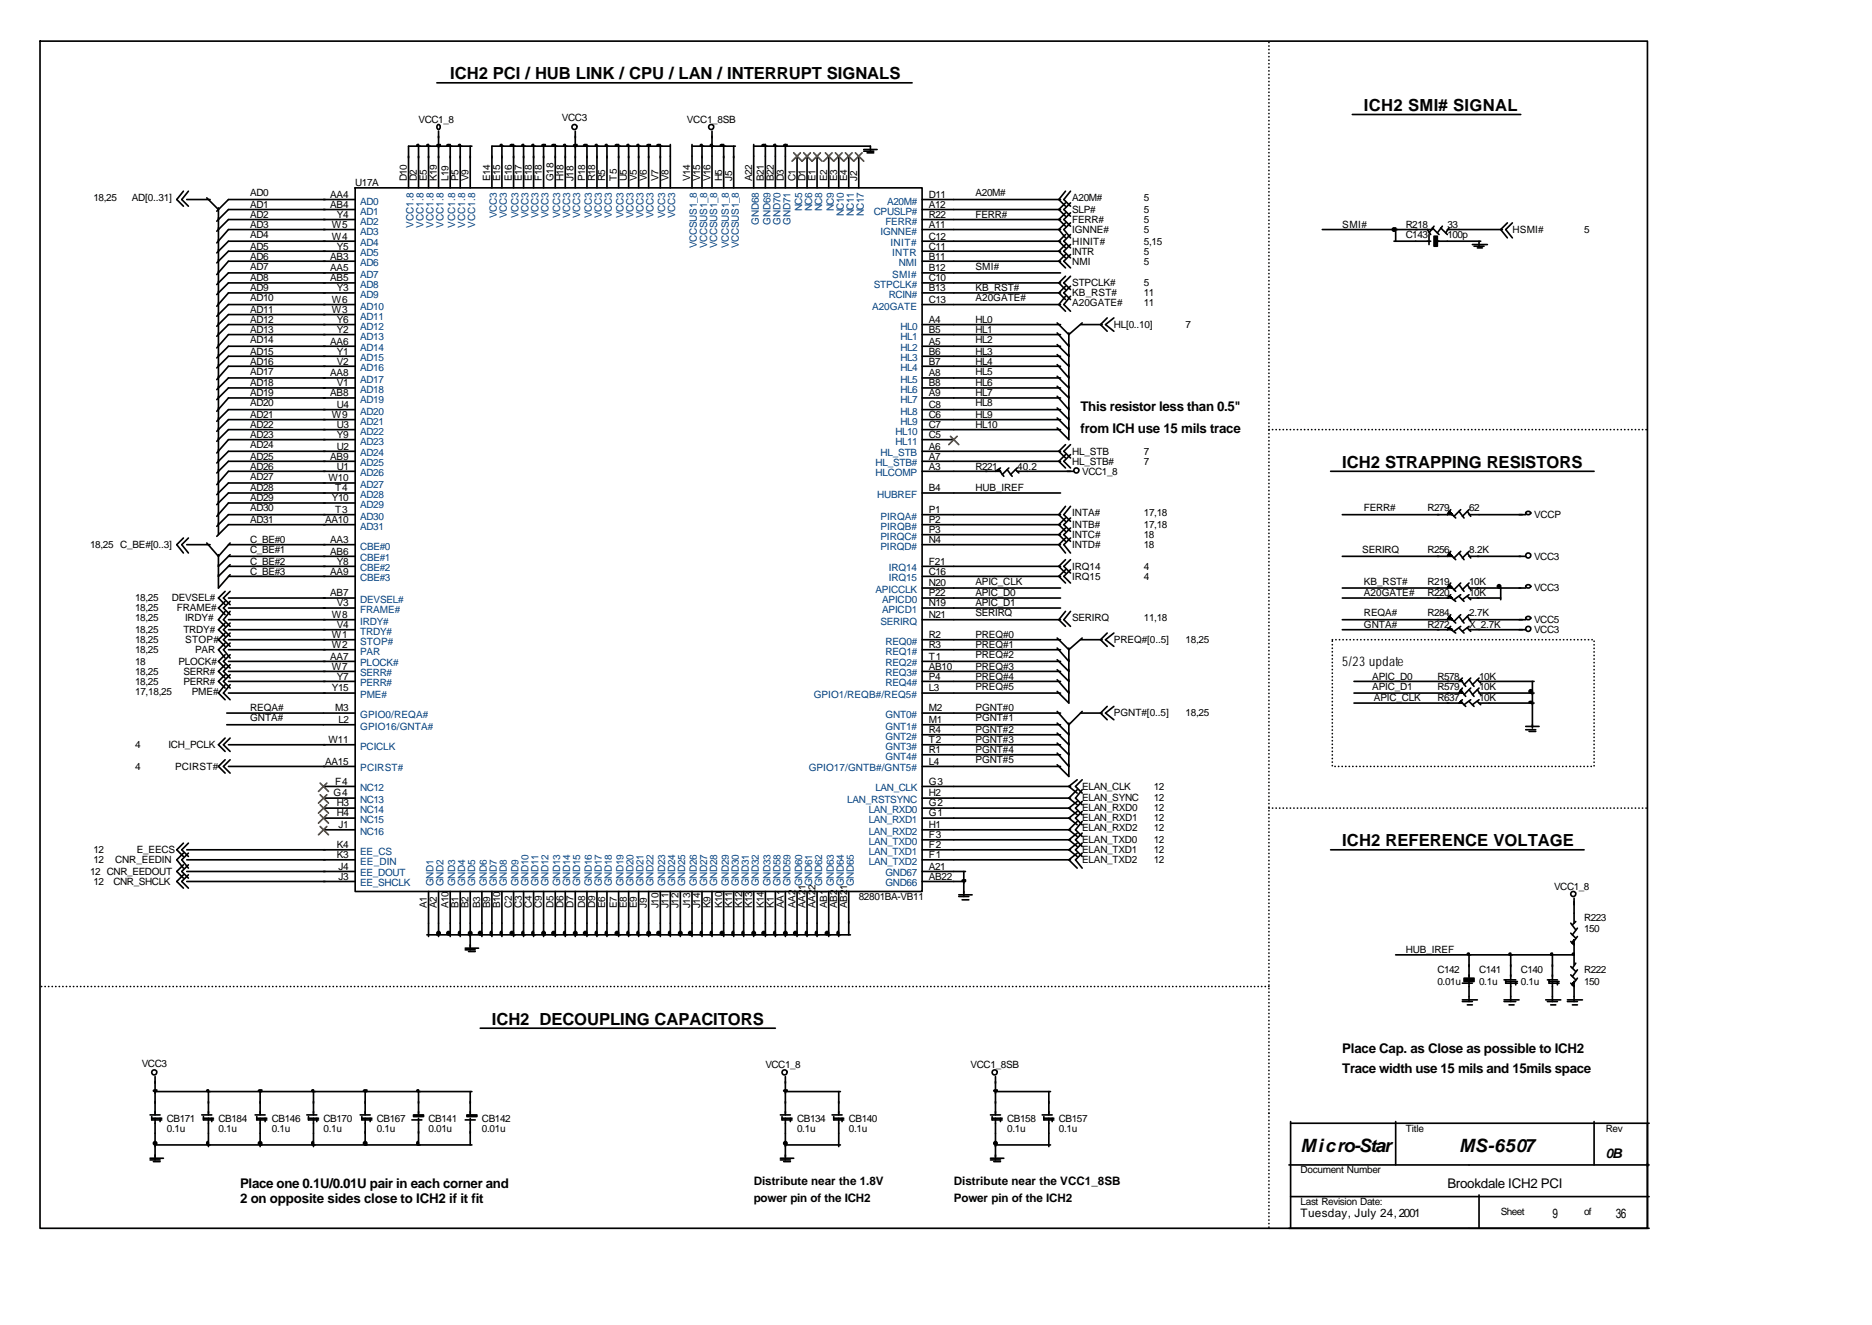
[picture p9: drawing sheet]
<svg xmlns="http://www.w3.org/2000/svg" width="297mm" height="210mm" viewBox="0 0 297 210" stroke-linecap="round" stroke-linejoin="round" font-family="sans-serif">
<defs><g id="words">
<g font-size="2.9">
<text x="206.4" y="182.7">Micro-Star</text>
<text x="231.5" y="182.7">MS-6507</text>
</g>
<g font-size="2.6">
<text x="71.4" y="12.6">ICH2 PCI / HUB LINK / CPU / LAN / INTERRUPT SIGNALS</text>
<text x="216.4" y="17.6">ICH2 SMI# SIGNAL</text>
<text x="213" y="74.3">ICH2 STRAPPING RESISTORS</text>
<text x="213" y="134.3">ICH2 REFERENCE VOLTAGE</text>
<text x="78.1" y="162.6">ICH2 DECOUPLING CAPACITORS</text>
</g>
<g font-size="2.1">
<text x="171.4" y="65.3">This resistor less than 0.5&quot;</text>
<text x="171.4" y="68.7">from ICH use 15 mils trace</text>
<text x="213" y="105.7">5/23 update</text>
<text x="213" y="167.1">Place Cap. as Close as possible to ICH2</text>
<text x="213" y="170.3">Trace width use 15 mils and 15mils space</text>
<text x="254.8" y="183.8">0B</text>
<text x="38.1" y="188.6">Place one 0.1U/0.01U pair in each corner and</text>
<text x="38.1" y="190.9">2 on opposite sides close to ICH2 if it fit</text>
<text x="229.7" y="188.6">Brookdale ICH2 PCI</text>
<text x="246.3" y="193.3">9</text>
<text x="256.4" y="193.3">36</text>
</g>
<g font-size="1.9">
<text x="119.6" y="188">Distribute near the 1.8V</text>
<text x="119.6" y="190.7">power pin of the ICH2</text>
<text x="151.3" y="188">Distribute near the VCC1_8SB</text>
<text x="151.3" y="190.7">Power pin of the ICH2</text>
<text x="206.4" y="193.1">Tuesday, July 24, 2001</text>
</g>
<g font-size="1.6">
<text x="66.4" y="19.5">VCC1_8</text>
<text x="89.2" y="19.2">VCC3</text>
<text x="109" y="19.5">VCC1_8SB</text>
<text x="56.4" y="29.5">U17A</text>
<text x="64.6" y="28.8" transform="rotate(-90 64.6 28.8)">D10</text>
<text x="66.1" y="28.8" transform="rotate(-90 66.1 28.8)">D2</text>
<text x="67.7" y="28.8" transform="rotate(-90 67.7 28.8)">E5</text>
<text x="69.3" y="28.8" transform="rotate(-90 69.3 28.8)">K19</text>
<text x="71.2" y="28.8" transform="rotate(-90 71.2 28.8)">L19</text>
<text x="72.8" y="28.8" transform="rotate(-90 72.8 28.8)">P5</text>
<text x="74.3" y="28.8" transform="rotate(-90 74.3 28.8)">V9</text>
<text x="77.8" y="28.8" transform="rotate(-90 77.8 28.8)">E14</text>
<text x="79.4" y="28.8" transform="rotate(-90 79.4 28.8)">E15</text>
<text x="81.2" y="28.8" transform="rotate(-90 81.2 28.8)">E16</text>
<text x="82.8" y="28.8" transform="rotate(-90 82.8 28.8)">E17</text>
<text x="84.4" y="28.8" transform="rotate(-90 84.4 28.8)">E18</text>
<text x="86" y="28.8" transform="rotate(-90 86 28.8)">F18</text>
<text x="87.8" y="28.8" transform="rotate(-90 87.8 28.8)">G18</text>
<text x="89.4" y="28.8" transform="rotate(-90 89.4 28.8)">H18</text>
<text x="91" y="28.8" transform="rotate(-90 91 28.8)">J18</text>
<text x="92.9" y="28.8" transform="rotate(-90 92.9 28.8)">P18</text>
<text x="94.5" y="28.8" transform="rotate(-90 94.5 28.8)">R18</text>
<text x="96" y="28.8" transform="rotate(-90 96 28.8)">R5</text>
<text x="97.9" y="28.8" transform="rotate(-90 97.9 28.8)">T5</text>
<text x="99.5" y="28.8" transform="rotate(-90 99.5 28.8)">U5</text>
<text x="101.1" y="28.8" transform="rotate(-90 101.1 28.8)">V5</text>
<text x="102.7" y="28.8" transform="rotate(-90 102.7 28.8)">V6</text>
<text x="104.5" y="28.8" transform="rotate(-90 104.5 28.8)">V7</text>
<text x="106.1" y="28.8" transform="rotate(-90 106.1 28.8)">V8</text>
<text x="109.5" y="28.8" transform="rotate(-90 109.5 28.8)">V14</text>
<text x="111.1" y="28.8" transform="rotate(-90 111.1 28.8)">V15</text>
<text x="112.7" y="28.8" transform="rotate(-90 112.7 28.8)">V16</text>
<text x="114.6" y="28.8" transform="rotate(-90 114.6 28.8)">H5</text>
<text x="116.2" y="28.8" transform="rotate(-90 116.2 28.8)">J5</text>
<text x="119.3" y="28.8" transform="rotate(-90 119.3 28.8)">A22</text>
<text x="121.2" y="28.8" transform="rotate(-90 121.2 28.8)">B21</text>
<text x="122.8" y="28.8" transform="rotate(-90 122.8 28.8)">B22</text>
<text x="124.4" y="28.8" transform="rotate(-90 124.4 28.8)">D3</text>
<text x="126.2" y="28.8" transform="rotate(-90 126.2 28.8)">C1</text>
<text x="127.8" y="28.8" transform="rotate(-90 127.8 28.8)">D1</text>
<text x="129.4" y="28.8" transform="rotate(-90 129.4 28.8)">E1</text>
<text x="131.2" y="28.8" transform="rotate(-90 131.2 28.8)">E2</text>
<text x="132.8" y="28.8" transform="rotate(-90 132.8 28.8)">E3</text>
<text x="134.4" y="28.8" transform="rotate(-90 134.4 28.8)">E4</text>
<text x="136" y="28.8" transform="rotate(-90 136 28.8)">J2</text>
<text x="14.8" y="31.9">18,25</text>
<text x="20.9" y="31.9">AD[0..31]</text>
<text x="39.7" y="33">AD1</text>
<text x="39.7" y="34.6">AD2</text>
<text x="39.7" y="31.1">AD0</text>
<text x="52.4" y="31.4">AA4</text>
<text x="52.4" y="33">AB4</text>
<text x="53.4" y="34.6">Y4</text>
<text x="147.4" y="31.4">D11</text>
<text x="147.4" y="33">A12</text>
<text x="147.4" y="34.6">R22</text>
<text x="154.8" y="31.1">A20M#</text>
<text x="154.8" y="34.6">FERR#</text>
<text x="170.1" y="35.4">FERR#</text>
<text x="170.1" y="31.9">A20M#</text>
<text x="170.1" y="33.8">SLP#</text>
<text x="181.5" y="35.4">5</text>
<text x="181.5" y="31.9">5</text>
<text x="181.5" y="33.8">5</text>
<text x="39.7" y="39.6">AD5</text>
<text x="39.7" y="36.2">AD3</text>
<text x="39.7" y="37.7">AD4</text>
<text x="39.7" y="41.2">AD6</text>
<text x="52.4" y="41.2">AB3</text>
<text x="52.7" y="36.2">W5</text>
<text x="52.7" y="38">W4</text>
<text x="53.4" y="39.6">Y5</text>
<text x="147.4" y="36.2">A11</text>
<text x="147.4" y="38">C12</text>
<text x="147.4" y="39.6">C11</text>
<text x="147.4" y="41.2">B11</text>
<text x="170.1" y="37">IGNNE#</text>
<text x="170.1" y="38.8">HINIT#</text>
<text x="170.1" y="40.4">INTR</text>
<text x="170.1" y="42">NMI</text>
<text x="181.5" y="37">5</text>
<text x="181.5" y="38.8">5,15</text>
<text x="181.5" y="40.4">5</text>
<text x="181.5" y="42">5</text>
<text x="213" y="36.2">SMI#</text>
<text x="223" y="36.2">R218</text>
<text x="223" y="37.7">C143</text>
<text x="229.7" y="36.2">33</text>
<text x="229.7" y="37.7">100p</text>
<text x="240" y="37">HSMI#</text>
<text x="251.4" y="37">5</text>
<text x="39.7" y="47.8">AD10</text>
<text x="39.7" y="42.8">AD7</text>
<text x="39.7" y="46.2">AD9</text>
<text x="39.7" y="44.6">AD8</text>
<text x="52.4" y="43">AA5</text>
<text x="52.4" y="44.6">AB5</text>
<text x="53.4" y="46.2">Y3</text>
<text x="147.4" y="43">B12</text>
<text x="147.4" y="44.6">C10</text>
<text x="147.4" y="46.2">B13</text>
<text x="154.8" y="46.2">KB_RST#</text>
<text x="154.8" y="47.8">A20GATE#</text>
<text x="154.8" y="42.8">SMI#</text>
<text x="170.1" y="45.4">STPCLK#</text>
<text x="170.1" y="47">KB_RST#</text>
<text x="181.5" y="45.4">5</text>
<text x="181.5" y="47">11</text>
<text x="39.7" y="52.8">AD13</text>
<text x="39.7" y="51.2">AD12</text>
<text x="39.7" y="49.7">AD11</text>
<text x="52.7" y="48.1">W6</text>
<text x="52.7" y="49.7">W3</text>
<text x="53.4" y="51.2">Y6</text>
<text x="53.4" y="52.8">Y2</text>
<text x="147.4" y="51.2">A4</text>
<text x="147.4" y="52.8">B5</text>
<text x="147.4" y="48.1">C13</text>
<text x="154.8" y="51.2">HL0</text>
<text x="154.8" y="52.8">HL1</text>
<text x="170.1" y="48.6">A20GATE#</text>
<text x="176.7" y="52">HL[0..10]</text>
<text x="181.5" y="48.6">11</text>
<text x="188.1" y="52">7</text>
<text x="39.7" y="56.3">AD15</text>
<text x="39.7" y="57.9">AD16</text>
<text x="39.7" y="59.4">AD17</text>
<text x="39.7" y="54.4">AD14</text>
<text x="52.4" y="54.7">AA6</text>
<text x="52.4" y="59.7">AA8</text>
<text x="53.4" y="56.3">Y1</text>
<text x="53.4" y="57.9">V2</text>
<text x="147.4" y="54.7">A5</text>
<text x="147.4" y="56.3">B6</text>
<text x="147.4" y="57.9">B7</text>
<text x="147.4" y="59.7">A8</text>
<text x="154.8" y="54.4">HL2</text>
<text x="154.8" y="56.3">HL3</text>
<text x="154.8" y="57.9">HL4</text>
<text x="154.8" y="59.4">HL5</text>
<text x="39.7" y="64.5">AD20</text>
<text x="39.7" y="62.9">AD19</text>
<text x="39.7" y="61.3">AD18</text>
<text x="52.4" y="62.9">AB8</text>
<text x="53.4" y="61.3">V1</text>
<text x="53.4" y="64.7">U4</text>
<text x="147.4" y="61.3">B8</text>
<text x="147.4" y="62.9">A9</text>
<text x="147.4" y="64.7">C8</text>
<text x="154.8" y="61.3">HL6</text>
<text x="154.8" y="62.9">HL7</text>
<text x="154.8" y="64.5">HL8</text>
<text x="39.7" y="66.3">AD21</text>
<text x="39.7" y="71.1">AD24</text>
<text x="39.7" y="69.5">AD23</text>
<text x="39.7" y="67.9">AD22</text>
<text x="52.7" y="66.3">W9</text>
<text x="53.4" y="67.9">U3</text>
<text x="53.4" y="69.5">Y9</text>
<text x="53.4" y="71.3">U2</text>
<text x="147.4" y="66.3">C6</text>
<text x="147.4" y="67.9">C7</text>
<text x="147.4" y="69.5">C5</text>
<text x="147.4" y="71.3">A6</text>
<text x="154.8" y="66.3">HL9</text>
<text x="154.8" y="67.9">HL10</text>
<text x="39.7" y="72.9">AD25</text>
<text x="39.7" y="74.5">AD26</text>
<text x="39.7" y="78">AD28</text>
<text x="39.7" y="76.1">AD27</text>
<text x="52.1" y="76.4">W10</text>
<text x="52.4" y="72.9">AB9</text>
<text x="53.2" y="78">T4</text>
<text x="53.4" y="74.5">U1</text>
<text x="147.4" y="78">B4</text>
<text x="147.4" y="72.9">A7</text>
<text x="147.4" y="74.5">A3</text>
<text x="154.8" y="78">HUB_IREF</text>
<text x="154.8" y="74.5">R221</text>
<text x="161.4" y="74.5">40.2</text>
<text x="170.1" y="73.7">HL_STB#</text>
<text x="170.1" y="72.1">HL_STB</text>
<text x="171.7" y="75.3">VCC1_8</text>
<text x="181.5" y="73.7">7</text>
<text x="181.5" y="72.1">7</text>
<text x="39.7" y="81.1">AD30</text>
<text x="39.7" y="83">AD31</text>
<text x="39.7" y="79.6">AD29</text>
<text x="51.6" y="83">AA10</text>
<text x="52.7" y="79.6">Y10</text>
<text x="53.2" y="81.4">T3</text>
<text x="147.4" y="81.4">P1</text>
<text x="147.4" y="83">P2</text>
<text x="170.1" y="81.9">INTA#</text>
<text x="170.1" y="83.8">INTB#</text>
<text x="181.5" y="81.9">17,18</text>
<text x="181.5" y="83.8">17,18</text>
<text x="216.4" y="81.1">FERR#</text>
<text x="226.5" y="81.1">R279</text>
<text x="233.1" y="81.1">62</text>
<text x="243.4" y="82.2">VCCP</text>
<text x="14.3" y="87">18,25 C_BE#[0..3]</text>
<text x="39.7" y="87.8">C_BE#1</text>
<text x="39.7" y="89.6">C_BE#2</text>
<text x="39.7" y="86.2">C_BE#0</text>
<text x="52.4" y="86.2">AA3</text>
<text x="52.4" y="88">AB6</text>
<text x="53.4" y="89.6">Y8</text>
<text x="147.4" y="89.6">F21</text>
<text x="147.4" y="84.6">P3</text>
<text x="147.4" y="86.2">N4</text>
<text x="170.1" y="85.4">INTC#</text>
<text x="170.1" y="87">INTD#</text>
<text x="181.5" y="85.4">18</text>
<text x="181.5" y="87">18</text>
<text x="216.2" y="87.8">SERIRQ</text>
<text x="226.5" y="87.8">R256</text>
<text x="233.1" y="87.8">8.2K</text>
<text x="243.4" y="88.8">VCC3</text>
<text x="21.4" y="95.4">18,25</text>
<text x="27.3" y="95.4">DEVSEL#</text>
<text x="39.7" y="91.2">C_BE#3</text>
<text x="52.4" y="91.2">AA9</text>
<text x="52.4" y="94.6">AB7</text>
<text x="147.4" y="91.2">C16</text>
<text x="147.4" y="93">N20</text>
<text x="147.4" y="94.6">P22</text>
<text x="154.8" y="92.8">APIC_CLK</text>
<text x="154.8" y="94.6">APIC_D0</text>
<text x="170.1" y="92">IRQ15</text>
<text x="170.1" y="90.4">IRQ14</text>
<text x="181.5" y="92">4</text>
<text x="181.5" y="90.4">4</text>
<text x="216.4" y="94.6">A20GATE#</text>
<text x="216.4" y="92.8">KB_RST#</text>
<text x="226.5" y="92.8">R219</text>
<text x="226.5" y="94.6">R220</text>
<text x="233.1" y="92.8">10K</text>
<text x="233.1" y="94.6">10K</text>
<text x="243.4" y="93.8">VCC3</text>
<text x="21.4" y="98.6">18,25</text>
<text x="21.4" y="97">18,25</text>
<text x="21.4" y="100.5">18,25</text>
<text x="28" y="97">FRAME#</text>
<text x="29.1" y="100.5">TRDY#</text>
<text x="29.4" y="98.6">IRDY#</text>
<text x="52.7" y="98.1">W8</text>
<text x="52.7" y="101.2">W1</text>
<text x="53.4" y="96.2">V3</text>
<text x="53.4" y="99.7">V4</text>
<text x="147.4" y="101.2">R2</text>
<text x="147.4" y="96.2">N19</text>
<text x="147.4" y="98.1">N21</text>
<text x="154.8" y="101.2">PREQ#0</text>
<text x="154.8" y="96.2">APIC_D1</text>
<text x="154.8" y="97.8">SERIRQ</text>
<text x="170.1" y="98.6">SERIRQ</text>
<text x="181.5" y="98.6">11,18</text>
<text x="216.4" y="97.8">REQA#</text>
<text x="216.4" y="99.7">GNTA#</text>
<text x="226.5" y="97.8">R284</text>
<text x="226.5" y="99.7">R272</text>
<text x="233.1" y="97.8">2.7K</text>
<text x="233.1" y="99.7">X_2.7K</text>
<text x="243.4" y="98.9">VCC5</text>
<text x="243.4" y="100.5">VCC3</text>
<text x="21.4" y="102">18,25</text>
<text x="21.4" y="103.6">18,25</text>
<text x="21.4" y="107.1">18,25</text>
<text x="21.4" y="105.5">18</text>
<text x="28.3" y="105.5">PLOCK#</text>
<text x="29.1" y="107.1">SERR#</text>
<text x="29.4" y="102">STOP#</text>
<text x="31" y="103.6">PAR</text>
<text x="52.4" y="104.7">AA7</text>
<text x="52.7" y="102.8">W2</text>
<text x="52.7" y="106.3">W7</text>
<text x="53.4" y="107.9">Y7</text>
<text x="147.4" y="102.8">R3</text>
<text x="147.4" y="104.7">T1</text>
<text x="147.4" y="106.3">AB10</text>
<text x="147.4" y="107.9">P4</text>
<text x="154.8" y="102.8">PREQ#1</text>
<text x="154.8" y="104.4">PREQ#2</text>
<text x="154.8" y="106.3">PREQ#3</text>
<text x="154.8" y="107.9">PREQ#4</text>
<text x="176.7" y="102">PREQ#[0..5]</text>
<text x="188.1" y="102">18,25</text>
<text x="217.8" y="107.9">APIC_D0</text>
<text x="228.1" y="107.9">R578</text>
<text x="234.7" y="107.9">10K</text>
<text x="21.4" y="108.7">18,25</text>
<text x="21.4" y="110.2">17,18,25</text>
<text x="29.1" y="108.7">PERR#</text>
<text x="30.4" y="110.2">PME#</text>
<text x="39.7" y="112.9">REQA#</text>
<text x="52.7" y="109.7">Y15</text>
<text x="53.2" y="112.9">M3</text>
<text x="147.4" y="112.9">M2</text>
<text x="147.4" y="109.7">L3</text>
<text x="154.8" y="109.4">PREQ#5</text>
<text x="154.8" y="112.9">PGNT#0</text>
<text x="176.7" y="113.7">PGNT#[0..5]</text>
<text x="188.1" y="113.7">18,25</text>
<text x="217.8" y="109.4">APIC_D1</text>
<text x="218" y="111.3">APIC_CLK</text>
<text x="228.1" y="109.4">R579</text>
<text x="228.1" y="111.3">R637</text>
<text x="234.7" y="109.4">10K</text>
<text x="234.7" y="111.3">10K</text>
<text x="21.4" y="118.7">4</text>
<text x="26.7" y="118.7">ICH_PCLK</text>
<text x="39.7" y="114.5">GNTA#</text>
<text x="52.1" y="117.9">W11</text>
<text x="53.7" y="114.7">L2</text>
<text x="147.4" y="114.7">M1</text>
<text x="147.4" y="116.3">R4</text>
<text x="147.4" y="117.9">T2</text>
<text x="147.4" y="119.5">R1</text>
<text x="154.8" y="114.5">PGNT#1</text>
<text x="154.8" y="116.3">PGNT#2</text>
<text x="154.8" y="117.9">PGNT#3</text>
<text x="154.8" y="119.5">PGNT#4</text>
<text x="21.4" y="122.1">4</text>
<text x="27.8" y="122.1">PCIRST#</text>
<text x="51.6" y="121.4">AA15</text>
<text x="53.2" y="124.5">F4</text>
<text x="147.4" y="124.5">G3</text>
<text x="147.4" y="121.4">L4</text>
<text x="154.8" y="121.1">PGNT#5</text>
<text x="171.7" y="125.3">ELAN_CLK</text>
<text x="183.1" y="125.3">12</text>
<text x="52.9" y="126.4">G4</text>
<text x="53.4" y="128">H3</text>
<text x="53.4" y="129.6">H4</text>
<text x="53.7" y="131.4">J1</text>
<text x="147.4" y="126.4">H2</text>
<text x="147.4" y="128">G2</text>
<text x="147.4" y="129.6">G1</text>
<text x="147.4" y="131.4">H1</text>
<text x="171.7" y="128.8">ELAN_RXD0</text>
<text x="171.7" y="130.4">ELAN_RXD1</text>
<text x="171.7" y="131.9">ELAN_RXD2</text>
<text x="171.7" y="127.2">ELAN_SYNC</text>
<text x="183.1" y="128.8">12</text>
<text x="183.1" y="130.4">12</text>
<text x="183.1" y="131.9">12</text>
<text x="183.1" y="127.2">12</text>
<text x="14.8" y="135.4">12</text>
<text x="14.8" y="137">12</text>
<text x="18.3" y="137">CNR_EEDIN</text>
<text x="21.7" y="135.4">E_EECS</text>
<text x="53.4" y="134.6">K4</text>
<text x="53.4" y="136.2">K3</text>
<text x="147.4" y="133">F3</text>
<text x="147.4" y="134.6">F2</text>
<text x="147.4" y="136.2">F1</text>
<text x="171.7" y="133.8">ELAN_TXD0</text>
<text x="171.7" y="135.4">ELAN_TXD1</text>
<text x="171.7" y="137">ELAN_TXD2</text>
<text x="183.1" y="133.8">12</text>
<text x="183.1" y="135.4">12</text>
<text x="183.1" y="137">12</text>
<text x="14.3" y="138.8">12 CNR_EEDOUT</text>
<text x="14.8" y="140.4">12</text>
<text x="18" y="140.4">CNR_SHCLK</text>
<text x="53.7" y="138">J4</text>
<text x="53.7" y="139.6">J3</text>
<text x="136.3" y="142.8">82801BA-VB11</text>
<text x="147.4" y="138">A21</text>
<text x="147.4" y="139.6">AB22</text>
<text x="246.6" y="141.2">VCC1_8</text>
<text x="67.7" y="144.1" transform="rotate(-90 67.7 144.1)">A1</text>
<text x="69.3" y="144.1" transform="rotate(-90 69.3 144.1)">A2</text>
<text x="71.2" y="144.1" transform="rotate(-90 71.2 144.1)">A10</text>
<text x="72.8" y="144.1" transform="rotate(-90 72.8 144.1)">B1</text>
<text x="74.3" y="144.1" transform="rotate(-90 74.3 144.1)">B2</text>
<text x="76.2" y="144.1" transform="rotate(-90 76.2 144.1)">B3</text>
<text x="77.8" y="144.1" transform="rotate(-90 77.8 144.1)">B9</text>
<text x="79.4" y="144.1" transform="rotate(-90 79.4 144.1)">B10</text>
<text x="81.2" y="144.1" transform="rotate(-90 81.2 144.1)">C2</text>
<text x="82.8" y="144.1" transform="rotate(-90 82.8 144.1)">C3</text>
<text x="84.4" y="144.1" transform="rotate(-90 84.4 144.1)">C4</text>
<text x="86" y="144.1" transform="rotate(-90 86 144.1)">C9</text>
<text x="87.8" y="144.1" transform="rotate(-90 87.8 144.1)">D5</text>
<text x="89.4" y="144.1" transform="rotate(-90 89.4 144.1)">D6</text>
<text x="91" y="144.1" transform="rotate(-90 91 144.1)">D7</text>
<text x="92.9" y="144.1" transform="rotate(-90 92.9 144.1)">D8</text>
<text x="94.5" y="144.1" transform="rotate(-90 94.5 144.1)">D9</text>
<text x="96" y="144.1" transform="rotate(-90 96 144.1)">E6</text>
<text x="97.9" y="144.1" transform="rotate(-90 97.9 144.1)">E7</text>
<text x="99.5" y="144.1" transform="rotate(-90 99.5 144.1)">E8</text>
<text x="101.1" y="144.1" transform="rotate(-90 101.1 144.1)">E9</text>
<text x="102.7" y="144.1" transform="rotate(-90 102.7 144.1)">J9</text>
<text x="104.5" y="144.1" transform="rotate(-90 104.5 144.1)">J10</text>
<text x="106.1" y="144.1" transform="rotate(-90 106.1 144.1)">J11</text>
<text x="107.7" y="144.1" transform="rotate(-90 107.7 144.1)">J12</text>
<text x="109.5" y="144.1" transform="rotate(-90 109.5 144.1)">J13</text>
<text x="111.1" y="144.1" transform="rotate(-90 111.1 144.1)">J14</text>
<text x="112.7" y="144.1" transform="rotate(-90 112.7 144.1)">K9</text>
<text x="114.6" y="144.1" transform="rotate(-90 114.6 144.1)">K10</text>
<text x="116.2" y="144.1" transform="rotate(-90 116.2 144.1)">K11</text>
<text x="117.7" y="144.1" transform="rotate(-90 117.7 144.1)">K12</text>
<text x="119.3" y="144.1" transform="rotate(-90 119.3 144.1)">K13</text>
<text x="121.2" y="144.1" transform="rotate(-90 121.2 144.1)">K14</text>
<text x="122.8" y="144.1" transform="rotate(-90 122.8 144.1)">K1</text>
<text x="124.4" y="144.1" transform="rotate(-90 124.4 144.1)">AA1</text>
<text x="126.2" y="144.1" transform="rotate(-90 126.2 144.1)">AA2</text>
<text x="127.8" y="144.1" transform="rotate(-90 127.8 144.1)">AA21</text>
<text x="129.4" y="144.1" transform="rotate(-90 129.4 144.1)">AA22</text>
<text x="131.2" y="144.1" transform="rotate(-90 131.2 144.1)">AB1</text>
<text x="132.8" y="144.1" transform="rotate(-90 132.8 144.1)">AB2</text>
<text x="134.4" y="144.1" transform="rotate(-90 134.4 144.1)">AB21</text>
<text x="251.4" y="146.2">R223</text>
<text x="251.4" y="147.8">150</text>
<text x="223" y="151.3">HUB_IREF</text>
<text x="228.1" y="154.4">C142</text>
<text x="234.7" y="154.4">C141</text>
<text x="241.3" y="154.4">C140</text>
<text x="251.4" y="154.4">R222</text>
<text x="228.1" y="156.3">0.01u</text>
<text x="234.7" y="156.3">0.1u</text>
<text x="241.3" y="156.3">0.1u</text>
<text x="251.4" y="156.3">150</text>
<text x="22.5" y="169.2">VCC3</text>
<text x="121.4" y="169.5">VCC1_8</text>
<text x="154" y="169.5">VCC1_8SB</text>
<text x="26.5" y="178">CB171</text>
<text x="26.5" y="179.6">0.1u</text>
<text x="34.7" y="178">CB184</text>
<text x="34.7" y="179.6">0.1u</text>
<text x="43.1" y="178">CB146</text>
<text x="43.1" y="179.6">0.1u</text>
<text x="51.3" y="178">CB170</text>
<text x="51.3" y="179.6">0.1u</text>
<text x="59.8" y="178">CB167</text>
<text x="59.8" y="179.6">0.1u</text>
<text x="68" y="179.6">0.01u</text>
<text x="68" y="178">CB141</text>
<text x="76.5" y="179.6">0.01u</text>
<text x="76.5" y="178">CB142</text>
<text x="126.5" y="178">CB134</text>
<text x="126.5" y="179.6">0.1u</text>
<text x="134.7" y="178">CB140</text>
<text x="134.7" y="179.6">0.1u</text>
<text x="159.8" y="178">CB158</text>
<text x="159.8" y="179.6">0.1u</text>
<text x="168" y="178">CB157</text>
<text x="168" y="179.6">0.1u</text>
<text x="223" y="179.6">Title</text>
<text x="254.8" y="179.6">Rev</text>
<text x="206.4" y="186.2">Document Number</text>
<text x="206.4" y="191.2">Last Revision Date:</text>
<text x="238.1" y="192.8">Sheet</text>
<text x="251.4" y="192.8">of</text>
</g>
<g font-size="1.6" fill="#004080">
<text x="57.1" y="32.5">AD0</text>
<text x="57.1" y="34">AD1</text>
<text x="57.1" y="35.6">AD2</text>
<text x="78.8" y="34.6" transform="rotate(-90 78.8 34.6)">VCC3</text>
<text x="80.4" y="34.6" transform="rotate(-90 80.4 34.6)">VCC3</text>
<text x="82.3" y="34.6" transform="rotate(-90 82.3 34.6)">VCC3</text>
<text x="83.9" y="34.6" transform="rotate(-90 83.9 34.6)">VCC3</text>
<text x="85.5" y="34.6" transform="rotate(-90 85.5 34.6)">VCC3</text>
<text x="87" y="34.6" transform="rotate(-90 87 34.6)">VCC3</text>
<text x="88.9" y="34.6" transform="rotate(-90 88.9 34.6)">VCC3</text>
<text x="90.5" y="34.6" transform="rotate(-90 90.5 34.6)">VCC3</text>
<text x="92.1" y="34.6" transform="rotate(-90 92.1 34.6)">VCC3</text>
<text x="93.9" y="34.6" transform="rotate(-90 93.9 34.6)">VCC3</text>
<text x="95.5" y="34.6" transform="rotate(-90 95.5 34.6)">VCC3</text>
<text x="97.1" y="34.6" transform="rotate(-90 97.1 34.6)">VCC3</text>
<text x="99" y="34.6" transform="rotate(-90 99 34.6)">VCC3</text>
<text x="100.5" y="34.6" transform="rotate(-90 100.5 34.6)">VCC3</text>
<text x="102.1" y="34.6" transform="rotate(-90 102.1 34.6)">VCC3</text>
<text x="103.7" y="34.6" transform="rotate(-90 103.7 34.6)">VCC3</text>
<text x="105.6" y="34.6" transform="rotate(-90 105.6 34.6)">VCC3</text>
<text x="107.2" y="34.6" transform="rotate(-90 107.2 34.6)">VCC3</text>
<text x="120.4" y="35.6" transform="rotate(-90 120.4 35.6)">GND68</text>
<text x="122.2" y="35.6" transform="rotate(-90 122.2 35.6)">GND69</text>
<text x="123.8" y="35.6" transform="rotate(-90 123.8 35.6)">GND70</text>
<text x="125.4" y="35.6" transform="rotate(-90 125.4 35.6)">GND71</text>
<text x="127.3" y="33.5" transform="rotate(-90 127.3 33.5)">NC5</text>
<text x="128.9" y="33.5" transform="rotate(-90 128.9 33.5)">NC6</text>
<text x="130.4" y="33.5" transform="rotate(-90 130.4 33.5)">NC8</text>
<text x="132.3" y="33.5" transform="rotate(-90 132.3 33.5)">NC9</text>
<text x="133.9" y="34.3" transform="rotate(-90 133.9 34.3)">NC10</text>
<text x="135.5" y="34.3" transform="rotate(-90 135.5 34.3)">NC11</text>
<text x="137.1" y="34.3" transform="rotate(-90 137.1 34.3)">NC17</text>
<text x="138.6" y="34">CPUSLP#</text>
<text x="140.5" y="35.6">FERR#</text>
<text x="140.8" y="32.5">A20M#</text>
<text x="57.1" y="37.2">AD3</text>
<text x="57.1" y="39.1">AD4</text>
<text x="57.1" y="40.7">AD5</text>
<text x="65.6" y="36.2" transform="rotate(-90 65.6 36.2)">VCC1.8</text>
<text x="67.2" y="36.2" transform="rotate(-90 67.2 36.2)">VCC1.8</text>
<text x="68.8" y="36.2" transform="rotate(-90 68.8 36.2)">VCC1.8</text>
<text x="70.4" y="36.2" transform="rotate(-90 70.4 36.2)">VCC1.8</text>
<text x="72.2" y="36.2" transform="rotate(-90 72.2 36.2)">VCC1.8</text>
<text x="73.8" y="36.2" transform="rotate(-90 73.8 36.2)">VCC1.8</text>
<text x="75.4" y="36.2" transform="rotate(-90 75.4 36.2)">VCC1.8</text>
<text x="110.6" y="39.3" transform="rotate(-90 110.6 39.3)">VCCSUS1_8</text>
<text x="112.2" y="39.3" transform="rotate(-90 112.2 39.3)">VCCSUS1_8</text>
<text x="113.8" y="39.3" transform="rotate(-90 113.8 39.3)">VCCSUS1_8</text>
<text x="115.6" y="39.3" transform="rotate(-90 115.6 39.3)">VCCSUS1_8</text>
<text x="117.2" y="39.3" transform="rotate(-90 117.2 39.3)">VCCSUS1_8</text>
<text x="139.7" y="37.2">IGNNE#</text>
<text x="141.3" y="39.1">INIT#</text>
<text x="141.6" y="40.7">INTR</text>
<text x="57.1" y="42.2">AD6</text>
<text x="57.1" y="44.1">AD7</text>
<text x="57.1" y="45.7">AD8</text>
<text x="57.1" y="47.3">AD9</text>
<text x="138.6" y="45.7">STPCLK#</text>
<text x="141" y="47.3">RCIN#</text>
<text x="141.6" y="44.1">SMI#</text>
<text x="142.6" y="42.2">NMI</text>
<text x="57.1" y="49.1">AD10</text>
<text x="57.1" y="50.7">AD11</text>
<text x="57.1" y="52.3">AD12</text>
<text x="57.1" y="53.9">AD13</text>
<text x="138.4" y="49.1">A20GATE</text>
<text x="142.9" y="52.3">HL0</text>
<text x="142.9" y="53.9">HL1</text>
<text x="57.1" y="55.7">AD14</text>
<text x="57.1" y="57.3">AD15</text>
<text x="57.1" y="58.9">AD16</text>
<text x="142.9" y="55.7">HL2</text>
<text x="142.9" y="57.3">HL3</text>
<text x="142.9" y="58.9">HL4</text>
<text x="57.1" y="60.8">AD17</text>
<text x="57.1" y="62.4">AD18</text>
<text x="57.1" y="63.9">AD19</text>
<text x="57.1" y="65.8">AD20</text>
<text x="142.9" y="60.8">HL5</text>
<text x="142.9" y="62.4">HL6</text>
<text x="142.9" y="63.9">HL7</text>
<text x="142.9" y="65.8">HL8</text>
<text x="57.1" y="67.4">AD21</text>
<text x="57.1" y="69">AD22</text>
<text x="57.1" y="70.6">AD23</text>
<text x="142.1" y="69">HL10</text>
<text x="142.1" y="70.6">HL11</text>
<text x="142.9" y="67.4">HL9</text>
<text x="57.1" y="72.4">AD24</text>
<text x="57.1" y="74">AD25</text>
<text x="57.1" y="75.6">AD26</text>
<text x="57.1" y="77.4">AD27</text>
<text x="138.9" y="74">HL_STB#</text>
<text x="138.9" y="75.6">HLCOMP</text>
<text x="139.7" y="72.4">HL_STB</text>
<text x="57.1" y="79">AD28</text>
<text x="57.1" y="80.6">AD29</text>
<text x="57.1" y="82.5">AD30</text>
<text x="139.2" y="79">HUBREF</text>
<text x="139.7" y="82.5">PIRQA#</text>
<text x="57.1" y="84">AD31</text>
<text x="57.1" y="87.2">CBE#0</text>
<text x="57.1" y="89.1">CBE#1</text>
<text x="139.7" y="84">PIRQB#</text>
<text x="139.7" y="85.6">PIRQC#</text>
<text x="139.7" y="87.2">PIRQD#</text>
<text x="57.1" y="90.7">CBE#2</text>
<text x="57.1" y="92.3">CBE#3</text>
<text x="57.1" y="95.7">DEVSEL#</text>
<text x="138.9" y="94.1">APICCLK</text>
<text x="140" y="95.7">APICD0</text>
<text x="141" y="90.7">IRQ14</text>
<text x="141" y="92.3">IRQ15</text>
<text x="57.1" y="97.3">FRAME#</text>
<text x="57.1" y="99.1">IRDY#</text>
<text x="57.1" y="100.7">TRDY#</text>
<text x="139.7" y="99.1">SERIRQ</text>
<text x="140" y="97.3">APICD1</text>
<text x="57.1" y="102.3">STOP#</text>
<text x="57.1" y="103.9">PAR</text>
<text x="57.1" y="105.7">PLOCK#</text>
<text x="57.1" y="107.3">SERR#</text>
<text x="140.5" y="102.3">REQ0#</text>
<text x="140.5" y="103.9">REQ1#</text>
<text x="140.5" y="105.7">REQ2#</text>
<text x="140.5" y="107.3">REQ3#</text>
<text x="57.1" y="108.9">PERR#</text>
<text x="57.1" y="110.8">PME#</text>
<text x="57.1" y="113.9">GPIO0/REQA#</text>
<text x="129.1" y="110.8">GPIO1/REQB#/REQ5#</text>
<text x="140.5" y="113.9">GNT0#</text>
<text x="140.5" y="108.9">REQ4#</text>
<text x="57.1" y="115.8">GPIO16/GNTA#</text>
<text x="57.1" y="119">PCICLK</text>
<text x="140.5" y="115.8">GNT1#</text>
<text x="140.5" y="117.4">GNT2#</text>
<text x="140.5" y="119">GNT3#</text>
<text x="57.1" y="122.4">PCIRST#</text>
<text x="57.1" y="125.6">NC12</text>
<text x="128.3" y="122.4">GPIO17/GNTB#/GNT5#</text>
<text x="138.9" y="125.6">LAN_CLK</text>
<text x="140.5" y="120.6">GNT4#</text>
<text x="57.1" y="127.4">NC13</text>
<text x="57.1" y="129">NC14</text>
<text x="57.1" y="130.6">NC15</text>
<text x="134.4" y="127.4">LAN_RSTSYNC</text>
<text x="137.8" y="129">LAN_RXD0</text>
<text x="137.8" y="130.6">LAN_RXD1</text>
<text x="57.1" y="132.5">NC16</text>
<text x="57.1" y="135.6">EE_CS</text>
<text x="57.1" y="137.2">EE_DIN</text>
<text x="137.8" y="132.5">LAN_RXD2</text>
<text x="137.8" y="134.1">LAN_TXD0</text>
<text x="137.8" y="135.6">LAN_TXD1</text>
<text x="137.8" y="137.2">LAN_TXD2</text>
<text x="57.1" y="139.1">EE_DOUT</text>
<text x="57.1" y="140.7">EE_SHCLK</text>
<text x="68.8" y="140.7" transform="rotate(-90 68.8 140.7)">GND1</text>
<text x="70.4" y="140.7" transform="rotate(-90 70.4 140.7)">GND2</text>
<text x="72.2" y="140.7" transform="rotate(-90 72.2 140.7)">GND3</text>
<text x="73.8" y="140.7" transform="rotate(-90 73.8 140.7)">GND4</text>
<text x="75.4" y="140.7" transform="rotate(-90 75.4 140.7)">GND5</text>
<text x="77.3" y="140.7" transform="rotate(-90 77.3 140.7)">GND6</text>
<text x="78.8" y="140.7" transform="rotate(-90 78.8 140.7)">GND7</text>
<text x="80.4" y="140.7" transform="rotate(-90 80.4 140.7)">GND8</text>
<text x="82.3" y="140.7" transform="rotate(-90 82.3 140.7)">GND9</text>
<text x="83.9" y="140.7" transform="rotate(-90 83.9 140.7)">GND10</text>
<text x="85.5" y="140.7" transform="rotate(-90 85.5 140.7)">GND11</text>
<text x="87" y="140.7" transform="rotate(-90 87 140.7)">GND12</text>
<text x="88.9" y="140.7" transform="rotate(-90 88.9 140.7)">GND13</text>
<text x="90.5" y="140.7" transform="rotate(-90 90.5 140.7)">GND14</text>
<text x="92.1" y="140.7" transform="rotate(-90 92.1 140.7)">GND15</text>
<text x="93.9" y="140.7" transform="rotate(-90 93.9 140.7)">GND16</text>
<text x="95.5" y="140.7" transform="rotate(-90 95.5 140.7)">GND17</text>
<text x="97.1" y="140.7" transform="rotate(-90 97.1 140.7)">GND18</text>
<text x="99" y="140.7" transform="rotate(-90 99 140.7)">GND19</text>
<text x="100.5" y="140.7" transform="rotate(-90 100.5 140.7)">GND20</text>
<text x="102.1" y="140.7" transform="rotate(-90 102.1 140.7)">GND21</text>
<text x="103.7" y="140.7" transform="rotate(-90 103.7 140.7)">GND22</text>
<text x="105.6" y="140.7" transform="rotate(-90 105.6 140.7)">GND23</text>
<text x="107.2" y="140.7" transform="rotate(-90 107.2 140.7)">GND24</text>
<text x="108.7" y="140.7" transform="rotate(-90 108.7 140.7)">GND25</text>
<text x="110.6" y="140.7" transform="rotate(-90 110.6 140.7)">GND26</text>
<text x="112.2" y="140.7" transform="rotate(-90 112.2 140.7)">GND27</text>
<text x="113.8" y="140.7" transform="rotate(-90 113.8 140.7)">GND28</text>
<text x="115.6" y="140.7" transform="rotate(-90 115.6 140.7)">GND29</text>
<text x="117.2" y="140.7" transform="rotate(-90 117.2 140.7)">GND30</text>
<text x="118.8" y="140.7" transform="rotate(-90 118.8 140.7)">GND31</text>
<text x="120.4" y="140.7" transform="rotate(-90 120.4 140.7)">GND32</text>
<text x="122.2" y="140.7" transform="rotate(-90 122.2 140.7)">GND33</text>
<text x="123.8" y="140.7" transform="rotate(-90 123.8 140.7)">GND58</text>
<text x="125.4" y="140.7" transform="rotate(-90 125.4 140.7)">GND59</text>
<text x="127.3" y="140.7" transform="rotate(-90 127.3 140.7)">GND60</text>
<text x="128.9" y="140.7" transform="rotate(-90 128.9 140.7)">GND61</text>
<text x="130.4" y="140.7" transform="rotate(-90 130.4 140.7)">GND62</text>
<text x="132.3" y="140.7" transform="rotate(-90 132.3 140.7)">GND63</text>
<text x="133.9" y="140.7" transform="rotate(-90 133.9 140.7)">GND64</text>
<text x="135.5" y="140.7" transform="rotate(-90 135.5 140.7)">GND65</text>
<text x="140.5" y="139.1">GND67</text>
<text x="140.5" y="140.7">GND66</text>
</g>
</g></defs>
<g fill="none" stroke="#000" stroke-width=".26">
<path d="M6.3 6.5h255.1v188.4h-255.1zM69.3 13.1h75.4M214.6 18.2h26.7M29.1 30.3l-1.1 1.4 1.1 1M29.6 31.7h3.7M29.9 30.3l-1.1 1.4 1.1 1M32.8 31.4l1.9 1.8M34.7 33v51.8M56.4 29.8h89.9v111.7h-89.9zM56.4 31.7h-20.2l-1.8 1.8M56.4 33.2h-20.2l-1.8 1.9M56.4 34.8h-20.2l-1.8 1.9"/>
<path d="M56.4 36.4h-20.2l-1.8 2.1M56.4 38.3h-20.2l-1.8 1.8M56.4 39.9h-20.2l-1.8 1.8M66.4 23.2v6.6M68 23.2v6.6M69.6 20.8v9M69.8 20a.26 .26 0 0 0-.3-.2 .46 .46 0 0 0 .1 .7h.1l.1-.3M71.4 23.2v6.6M73 23.2v6.6M74.6 23.2v6.6M74.9 23.2h-10.1v6.6M79.6 23.2v6.6"/>
<path d="M81.5 23.2v6.6M83.1 23.2v6.6M84.7 23.2v6.6M86.3 23.2v6.6M88.1 23.2v6.6M89.7 23.2v6.6M91.3 20.8v9M91.5 20a.4 .4 0 0 0-.5-.2 .4 .4 0 0 0-.1 .6 .4 .4 0 0 0 .6 0v-.2M93.1 23.2v6.6M94.7 23.2v6.6M96.3 23.2v6.6M98.2 23.2v6.6"/>
<path d="M99.7 23.2v6.6M101.3 23.2v6.6M102.9 23.2v6.6M104.8 23.2v6.6M106.4 23.2h-28.3v6.6M106.4 22.9v6.9M109.8 22.9v6.9M109.8 23.2h6.9M111.4 23.2v6.6M113 20.8v9M113.2 20a.4 .4 0 0 0-.5-.2 .4 .4 0 0 0-.1 .6 .4 .4 0 0 0 .6 0v-.2M114.8 23.2v6.6"/>
<path d="M116.4 23.2v6.6M119.6 23.2h18.5v.8M119.6 22.9v6.9M121.4 22.9v6.9M123 22.9v6.9M124.6 22.9v6.9M126.5 24.8v5M128.1 24.8v5M129.6 24.8v5M131.5 24.8v5M133.1 24.8v5M134.7 24.8v5"/>
<path d="M136.3 24.8v5M137.1 24h1.5M137.1 23.7h2.1M137.6 24.3h1M146.3 31.7h22M146.3 33.2h22M146.3 34.8h22M146.3 36.4h22M146.3 38.3h22M146.3 39.9h22M169.1 35.4l-1.1 1 1.1 1.3M169.1 37.2l-1.1 1.1 1.1 1"/>
<path d="M169.1 33.8l-1.1 1 1.1 1.1M169.1 38.8l-1.1 1.1 1.1 1M169.1 30.3l-1.1 1.4 1.1 1M169.1 32.2l-1.1 1 1.1 1.1M169.9 35.4l-1.1 1 1.1 1.3M169.9 37.2l-1.1 1.1 1.1 1M169.9 33.8l-1.1 1 1.1 1.1M169.9 38.8l-1.1 1.1 1.1 1M169.9 30.3l-1.1 1.4 1.1 1M169.9 32.2l-1.1 1 1.1 1.1M209.8 36.4h17.5M221.2 38.3h5.8"/>
<path d="M221.5 36.2v2.1M226.5 36.4l.5 .8M226.7 37.2v1.6M227.3 36.2l1 1M227.5 35.9l-.8 1.1M227.8 38.3h7.1M228.6 36.2l1.1 1M228.9 35.9l-.8 1.1M229.7 36.4h8.7M229.9 36.2l-.5 .8M233.6 38.8h2.4M233.9 39.1h1.6"/>
<path d="M234.4 39.3h.8M234.7 38.3v.8M239.2 35.4l-1.1 1 1.1 1.3M240 35.4l-1.1 1 1.1 1.3M56.4 41.5h-20.2l-1.8 2.1M56.4 43.3h-20.2l-1.8 1.9M56.4 44.9h-20.2l-1.8 1.8M56.4 46.5h-20.2l-1.8 2.1M56.4 48.3h-20.2l-1.8 1.9M56.4 49.9h-20.2l-1.8 1.9M56.4 51.5h-20.2l-1.8 1.9M56.4 53.1h-20.2l-1.8 2.1"/>
<path d="M56.4 54.9h-20.2l-1.8 1.9M56.4 56.5h-20.2l-1.8 1.9M56.4 58.1h-20.2l-1.8 2.1M56.4 60h-20.2l-1.8 1.8M146.3 41.5h22M146.3 43.3h22M146.3 44.9h22M146.3 46.5h22M146.3 48.3h22M146.3 51.5h22M146.3 53.1h22M146.3 54.9h22"/>
<path d="M146.3 56.5h22M146.3 58.1h22M146.3 60h22M167.7 51.2l1.9 1.9 2.1-1.9M167.7 52.8l1.9 2.1M167.7 54.7l1.9 1.8M167.7 56.3l1.9 1.8M167.7 57.9l1.9 2.1M167.7 59.7l1.9 1.9M169.1 43.8l-1.1 1.1 1.1 1M169.1 40.4l-1.1 1.1 1.1 1M169.1 45.4l-1.1 1.1 1.1 1"/>
<path d="M169.1 47l-1.1 1.3 1.1 1.1M169.6 52.8v17l-1.9-1.9M169.9 43.8l-1.1 1.1 1.1 1M169.9 40.4l-1.1 1.1 1.1 1M169.9 45.4l-1.1 1.1 1.1 1M169.9 47l-1.1 1.3 1.1 1.1M171.4 51.5h3.5M175.7 50.4l-1.1 1.1 1.1 1.1M176.7 50.4l-1.3 1.1 1.3 1.1M56.4 74.8h-20.2l-1.8 2.1M56.4 78.2h-20.2l-1.8 1.9M56.4 61.6h-20.2l-1.8 1.8"/>
<path d="M56.4 63.1h-20.2l-1.8 2.2M56.4 65h-20.2l-1.8 1.9M56.4 66.6h-20.2l-1.8 1.8M56.4 68.2h-20.2l-1.8 1.8M56.4 69.8h-20.2l-1.8 2.1M56.4 71.6h-20.2l-1.8 1.9M56.4 73.2h-20.2l-1.8 1.9M56.4 76.6h-20.2l-1.8 1.9M56.4 79.8h-20.2l-1.8 2.1M146.3 61.6h22M146.3 63.1h22M146.3 65h22"/>
<path d="M146.3 66.6h22M146.3 68.2h22M146.3 69.8h5M146.3 71.6h22M146.3 73.2h22M146.3 78.2h22M158.5 74.5l.8 1.1M158.7 74.3l-.7 .5h-11.7M159.8 74.5l.8 1.1M160.1 74.3l-1.1 1M161.1 74.5l.6 .6M161.4 74.8h9"/>
<path d="M161.4 74.3l-1.1 1M167.7 61.3l1.9 1.8M167.7 62.9l1.9 2.1M167.7 64.7l1.9 1.9M167.7 66.3l1.9 1.9M169.1 72.1l-1.1 1.1 1.1 1.1M169.1 70.6l-1.1 1 1.1 1.1M169.9 72.1l-1.1 1.1 1.1 1.1M169.9 70.6l-1.1 1 1.1 1.1M171.2 74.5a.4 .4 0 0 0-.6-.2 .4 .4 0 0 0-.1 .6 .4 .4 0 0 0 .6 0l.1-.2M211.1 74.8h41.8M29.1 85.4l-1.1 1 1.1 1.4"/>
<path d="M29.6 86.4h3.7M29.9 85.4l-1.1 1 1.1 1.4M32.8 86.2l1.9 2.1 1.8-2.1M34.7 88v5.3l1.8-2.1M35.7 97l-1 1.3 1 1.1M35.7 93.8l-1 1.1 1 1.1M35.7 95.4l-1 1.1 1 1M35.7 98.9l-1 1 1 1.1M36.2 88.3h20.2M36.2 98.3h20.2M36.2 99.9h20.2M36.2 94.9h20.2"/>
<path d="M36.2 86.4h20.2M36.2 89.9h20.2M36.2 91.5h20.2M36.2 96.5h20.2M36.5 97l-1 1.3 1 1.1M36.5 93.8l-1 1.1 1 1.1M36.5 95.4l-1 1.1 1 1M36.5 98.9l-1 1 1 1.1M36.5 88l-1.8 1.9M36.5 89.6l-1.8 1.9M56.4 81.7h-20.2l-1.8 1.8M56.4 83.3h-20.2l-1.8 1.8"/>
<path d="M146.3 93.3h22M146.3 81.7h22M146.3 98.3h22M146.3 94.9h22M146.3 83.3h22M146.3 86.4h22M146.3 89.9h22M146.3 91.5h22M146.3 96.5h22M146.3 84.8h22M169.1 80.3l-1.1 1.4 1.1 1M169.1 83.8l-1.1 1 1.1 1.1"/>
<path d="M169.1 85.4l-1.1 1 1.1 1.4M169.1 97l-1.1 1.3 1.1 1.1M169.1 90.4l-1.1 1.1 1.1 1M169.1 88.8l-1.1 1.1 1.1 1M169.1 82.2l-1.1 1.1 1.1 1M169.9 80.3l-1.1 1.4 1.1 1M169.9 83.8l-1.1 1 1.1 1.1M169.9 85.4l-1.1 1 1.1 1.4M169.9 97l-1.1 1.3 1.1 1.1M169.9 90.4l-1.1 1.1 1.1 1M169.9 88.8l-1.1 1.1 1.1 1M169.9 82.2l-1.1 1.1 1.1 1"/>
<path d="M229.9 87.8l1.1 1M229.9 92.8l1.1 1M229.9 94.6l1.1 .8M229.9 97.8l1.1 1.1M229.9 99.7l1.1 .8M229.9 81.1l1.1 1.1M230.2 87.5l-.5 .8h-16.7M230.2 92.5l-.5 .8h-16.7M230.2 80.9l-.5 .8h-16.7M230.2 97.5l-.5 .8h-16.7M230.2 99.4l-.5 .5h-16.7M230.2 94.4l-.5 .5h-16.7"/>
<path d="M231.5 87.8l.8 1M231.5 92.8l.8 1M231.5 94.6l.8 .8M231.5 97.8l.8 1.1M231.5 99.7l.8 .8M231.5 81.1l.8 1.1M231.8 87.5l-1.1 1M231.8 92.5l-1.1 1.1M231.8 94.4l-1.1 .8M231.8 97.5l-1.1 1.1M231.8 99.4l-1.1 .8M231.8 80.9l-1.1 1"/>
<path d="M232.8 87.8l.6 .7M232.8 92.8l.6 .8M232.8 94.6l.6 .6M232.8 97.8l.6 .8M232.8 99.7l.6 .5M232.8 81.1l.6 .8M233.1 88.3h9M233.1 93.3h9M233.1 81.7h9M233.1 98.3h9M233.1 99.9h9M233.1 87.5l-1.1 1"/>
<path d="M233.1 92.5l-1.1 1.1M233.1 94.4l-1.1 .8M233.1 94.9h5M233.1 97.5l-1.1 1.1M233.1 99.4l-1.1 .8M233.1 80.9l-1.1 1M238.1 93.3v1.9M242.1 92.9a.46 .46 0 0 1 .8 .1 .38 .38 0 0 1-.4 .3 .38 .38 0 0 1-.4-.4zM242.1 81.3a.46 .46 0 0 1 .8 .1 .38 .38 0 0 1-.4 .3 .38 .38 0 0 1-.4-.4zM242.1 97.9a.46 .46 0 0 1 .8 .2 .38 .38 0 0 1-.4 .2 .38 .38 0 0 1-.4-.4zM242.9 88a.4 .4 0 0 0-.6-.2 .4 .4 0 0 0-.1 .6 .4 .4 0 0 0 .6 0l.1-.2M242.9 99.7a.4 .4 0 0 0-.6-.3 .4 .4 0 0 0-.1 .6 .4 .4 0 0 0 .6 0l.1-.2"/>
<path d="M35.7 100.5l-1 1 1 1.1M35.7 117.1l-1 1.1 1 1M35.7 107.1l-1 1 1 1.1M35.7 108.7l-1 1.3 1 1M35.7 102l-1 1.1 1 1.3M35.7 105.5l-1 1 1 1.1M35.7 103.9l-1 1.1 1 1M36 113.2h20.4M36 115h20.4M36.2 101.5h20.2M36.2 103.1h20.2M36.2 105h20.2"/>
<path d="M36.2 106.5h20.2M36.2 108.1h20.2M36.2 110h20.2M36.2 118.2h20.2M36.5 100.5l-1 1 1 1.1M36.5 117.1l-1 1.1 1 1M36.5 107.1l-1 1 1 1.1M36.5 108.7l-1 1.3 1 1M36.5 102l-1 1.1 1 1.3M36.5 105.5l-1 1 1 1.1M36.5 103.9l-1 1.1 1 1M146.3 101.5h22"/>
<path d="M146.3 103.1h22M146.3 105h22M146.3 106.5h22M146.3 108.1h22M146.3 110h22M146.3 113.2h22M146.3 115h22M146.3 118.2h22M146.3 116.6h22M146.3 119.8h22M167.7 106.3l1.9 1.8M167.7 101.2l1.9 1.9 2.1-1.9"/>
<path d="M167.7 102.8l1.9 2.2M167.7 104.7l1.9 1.8M167.7 107.9l1.9 2.1M167.7 112.9l1.9 2.1 2.1-2.1M167.7 114.7l1.9 1.9M167.7 116.3l1.9 1.9M167.7 117.9l1.9 1.9M167.7 119.5l1.9 2.1M169.6 102.8v8.8l-1.9-1.9M169.6 114.7v8.5l-1.9-1.8M171.4 101.5h3.5M171.4 113.2h3.5"/>
<path d="M175.7 100.5l-1.1 1 1.1 1.1M175.7 112.1l-1.1 1.1 1.1 1M176.7 100.5l-1.3 1 1.3 1.1M176.7 112.1l-1.3 1.1 1.3 1M231.8 107.9l.8 1M231.8 109.4l.8 1.1M231.8 111.3l.8 .8M232 107.6l-.5 .5h-16.7M232 109.2l-.5 .8h-16.7M232 111l-.5 .6h-16.7M233.1 107.9l.8 1M233.1 109.4l.8 1.1"/>
<path d="M233.1 111.3l.8 .8M233.4 107.6l-1.1 1.1M233.4 109.2l-1.1 1M233.4 111l-1.1 .8M234.4 107.9l.5 .5M234.4 109.4l.5 .8M234.4 111.3l.5 .5M234.7 108.1h8.7M234.7 110h8.7M234.7 107.6l-1.1 1.1M234.7 109.2l-1.1 1M234.7 111l-1.1 .8"/>
<path d="M234.7 111.6h8.7M242.1 115.8h1.6M242.1 115.3h2.1M242.6 116.1h1.1M243.2 108.1v7.4M29.1 133.8l-1.1 1 1.1 1.1M29.1 138.8l-1.1 1.1 1.1 1M29.1 135.4l-1.1 1 1.1 1.4M29.1 137.2l-1.1 1.1 1.1 1M29.6 134.8h26.8M29.6 138.3h26.8M29.6 136.4h26.8"/>
<path d="M29.6 139.9h26.8M29.9 133.8l-1.1 1 1.1 1.1M29.9 138.8l-1.1 1.1 1.1 1M29.9 135.4l-1.1 1 1.1 1.4M29.9 137.2l-1.1 1.1 1.1 1M35.7 120.6l-1 1 1 1.1M36.2 121.6h20.2M36.5 120.6l-1 1 1 1.1M51.3 124.8h5.1M51.3 126.6h5.1M51.3 128.2h5.1M51.3 129.8h5.1"/>
<path d="M51.3 131.7h5.1M146.3 134.8h23.6M146.3 138.3h6.9M146.3 121.6h22M146.3 124.8h23.6M146.3 126.6h23.6M146.3 128.2h23.6M146.3 129.8h23.6M146.3 131.7h23.6M146.3 136.4h23.6M146.3 139.9h6.9M146.3 133.3h23.6"/>
<path d="M152.9 138.3v4M170.9 123.7l-1.3 1.1 1.3 1.1M170.9 127.2l-1.3 1 1.3 1.1M170.9 128.8l-1.3 1 1.3 1.1M170.9 130.4l-1.3 1.3 1.3 1M170.9 132.2l-1.3 1.1 1.3 1M170.9 133.8l-1.3 1 1.3 1.1M170.9 135.4l-1.3 1 1.3 1.4M170.9 125.3l-1.3 1.3 1.3 1.1M171.7 123.7l-1 1.1 1 1.1M171.7 127.2l-1 1 1 1.1M171.7 128.8l-1 1 1 1.1"/>
<path d="M171.7 130.4l-1 1.3 1 1M171.7 132.2l-1 1.1 1 1M171.7 133.8l-1 1 1 1.1M171.7 135.4l-1 1 1 1.4M171.7 125.3l-1 1.3 1 1.1M211.1 134.8h40.3M67.7 148.3h67.2M68 141.5v7.1M69.6 141.5v7.1M71.4 141.5v7.1M73 141.5v7.1M73.8 150.7h1.6"/>
<path d="M73.8 150.5h2.1M74.3 151h1.1M74.6 141.5v9.2M76.5 141.5v7.1M78.1 141.5v7.1M79.6 141.5v7.1M81.5 141.5v7.1M83.1 141.5v7.1M84.7 141.5v7.1M86.3 141.5v7.1M88.1 141.5v7.1M89.7 141.5v7.1"/>
<path d="M91.3 141.5v7.1M93.1 141.5v7.1M94.7 141.5v7.1M96.3 141.5v7.1M98.2 141.5v7.1M99.7 141.5v7.1M101.3 141.5v7.1M102.9 141.5v7.1M104.8 141.5v7.1M106.4 141.5v7.1M107.9 141.5v7.1M109.8 141.5v7.1"/>
<path d="M111.4 141.5v7.1M113 141.5v7.1M114.8 141.5v7.1M116.4 141.5v7.1M118 141.5v7.1M119.6 141.5v7.1M121.4 141.5v7.1M123 141.5v7.1M124.6 141.5v7.1M126.5 141.5v7.1M128.1 141.5v7.1M129.6 141.5v7.1"/>
<path d="M131.5 141.5v7.1M133.1 141.5v7.1M134.7 141.5v6.8M152.1 142.3h1.6M152.1 142h2.2M152.7 142.8h1M221.5 151.5h28.3M232 158.9h1.6M232 158.7h2.4M232 156h1.6M232.8 159.5h.8M233.1 151.5v3.7"/>
<path d="M233.1 155.8v3.1M238.7 158.9h1.8M238.7 158.7h2.3M238.7 155.5h1.8M238.9 155.5v.5h1.9M238.9 155.8h1.9M239.4 159.5h.8M239.7 151.5v4M239.7 155.8v3.1M240.5 155.8v.5M245.3 158.7h2.3M245.5 158.9h1.6"/>
<path d="M245.5 155.5h1.6M245.8 155.5v.5h1.6M245.8 155.8h1.6M246.1 159.5h.8M246.3 151.5v4M246.3 155.8v3.1M247.1 155.8v.5M248.7 158.9h1.6M248.7 158.7h2.4M249.2 149.4l.6 .5v3.2M249.2 156l.6 .5v2.4M249.2 154.7l.8 .8"/>
<path d="M249.2 153.4l.8 .8M249.2 148.1l.8 .8M249.2 146.5l.8 1M249.5 159.5h.8M249.8 142.5v4M250 141.7a.4 .4 0 0 0-.5-.2 .4 .4 0 0 0-.1 .6 .4 .4 0 0 0 .6 0v-.2M250 152.8l-.5 .8M250 146.2l-.5 .6M250.3 155.2l-.8 1.1M250.3 153.9l-.8 1.1M250.3 148.6l-.8 1.1M250.3 147.3l-.8 1"/>
<path d="M23.8 176.9h1.6M24.1 177.2v.5h1.6M24.1 177.4h1.6M24.6 170.8v6.1M24.6 177.4v6.7M24.6 173.2h50.3M24.9 170a.4 .4 0 0 0-.6-.2 .4 .4 0 0 0-.1 .6 .4 .4 0 0 0 .6 0l.1-.2M25.4 177.4v.6M32 176.9h1.6M32.3 177.2v.5h1.6M32.3 177.4h1.6M33.1 173.2v3.7"/>
<path d="M33.1 177.4v4.5M33.6 177.4v.6M40.5 176.9h1.6M40.7 177.2v.5h1.6M40.7 177.4h1.6M41.3 173.2v3.7M41.3 177.4v4.5M42.1 177.4v.6M48.7 176.9h1.6M48.9 177.2v.5h1.6M48.9 177.4h1.6M49.7 173.2v3.7"/>
<path d="M49.7 177.4v4.5M50.3 177.4v.6M57.1 176.9h1.6M57.4 177.2v.5h1.6M57.4 177.4h1.6M57.9 173.2v3.7M57.9 177.4v4.3M58.7 177.4v.6M65.4 177.7h1.5M66.4 173.2v3.7M66.4 177.4v4.3M73.8 177.7h1.6"/>
<path d="M74.6 173.2v3.7M74.6 177.4v4.3M76.2 163.2h46.8M123.8 176.9h1.6M124.1 177.2v.5h1.6M124.1 177.4h1.6M124.6 170.8v6.1M124.6 177.4v6.7M124.6 173.2h8.7M124.9 170a.4 .4 0 0 0-.6-.2 .4 .4 0 0 0-.1 .6 .4 .4 0 0 0 .6 0l.1-.2M125.4 177.4v.6M132 176.9h1.6"/>
<path d="M132.3 177.2v.5h1.6M132.3 177.4h1.6M133.1 173.2v3.7M133.1 177.4v4.5M133.6 177.4v.6M157.2 176.9h1.5M157.4 177.2v.5h1.6M157.4 177.4h1.6M158 170.8v6.1M158 177.4v6.7M158 173.2h8.7M158.2 170a.4 .4 0 0 0-.6-.2 .4 .4 0 0 0-.1 .6 .4 .4 0 0 0 .7 0v-.2"/>
<path d="M158.7 177.4v.6M165.4 176.9h1.6M165.6 177.2v.5h1.6M165.6 177.4h1.6M166.4 173.2v3.7M166.4 177.4v4.5M167 177.4v.6M204.8 178v16.9M204.8 178.2h56.9M221.5 178v6.9M252.9 178v6.9M261.4 178.2v16.7"/>
<path d="M23.8 184.1h1.6M23.8 183.8h2.1M24.3 184.3h1.1M24.6 181.7h50.3M123.8 184.1h1.6M123.8 183.8h2.1M124.4 184.3h1M124.6 181.7h8.7M157.2 184.1h1.5M157.2 183.8h2.1M157.7 184.3h1M158 181.7h8.7"/>
<path d="M204.5 194.9h57.2M204.5 184.9h57.2M204.8 189.9h56.9M234.7 189.6v5.3"/>
</g>
<path d="M201.3 68.2h60.4M211.4 101.5h41.5v20.1h-41.5v-20.1M201.3 128.2h60.4M201.3 156.5h-195M201.3 176.7v-170.2M201.3 176.7v18.5" fill="none" stroke="#000" stroke-width=".26" stroke-dasharray="0 .5"/>
<g fill="#000" stroke="#000" stroke-width=".26">
<path d="M158 74.8l.5-.3 .2 .3-.2-.3 .2 .3z" fill-rule="evenodd"/>
<path d="M229.9 87.8l.6 .5h-.8l.2-.5 .6 .5z" fill-rule="evenodd"/>
<path d="M229.9 92.8l.6 .5h-.8l.2-.5 .6 .5z" fill-rule="evenodd"/>
<path d="M229.9 94.6l.6 .3h-.8l.2-.3 .6 .3z" fill-rule="evenodd"/>
<path d="M229.9 97.8l.6 .5h-.8l.2-.5 .6 .5z" fill-rule="evenodd"/>
<path d="M229.7 99.9l.2-.2 .6 .2-.6-.2 .6 .2z" fill-rule="evenodd"/>
<path d="M229.9 81.1l.6 .6h-.8l.2-.6 .6 .6z" fill-rule="evenodd"/>
<path d="M231.8 107.9l.2 .2h-.5l.3-.2 .2 .2z" fill-rule="evenodd"/>
<path d="M231.8 109.4l.2 .6h-.5l.3-.6 .2 .6z" fill-rule="evenodd"/>
<path d="M231.8 111.3l.2 .3h-.5l.3-.3 .2 .3z" fill-rule="evenodd"/>
<path d="M249.8 155.8v.7l-.3-.2z" fill-rule="evenodd"/>
<path d="M249.8 149.1v.8l-.3-.2z" fill-rule="evenodd"/>
</g>
<g fill="none" stroke="#804000" stroke-width=".26">
<path d="M125.9 24.3l1.4 1.3 1.3-1.3M127 24.3l-1.3 1.3M127.5 24.3l1.4 1.3 1.3-1.3M129.1 24.3l1.3 1.3M131 24.3l1.3 1.3 1.3-1.3M132 24.3l-1.3 1.3M132.6 24.3l1.3 1.3 1.3-1.3M134.1 24.3l1.4 1.3 1.3-1.3M135.7 24.3l1.4 1.3M150.8 69.2l1.3 1.4M151.9 69.2l-1.4 1.4M50.8 124.3l1.3 1.3"/>
<path d="M50.8 126.1l1.3 1.3M50.8 127.7l1.3 1.3M50.8 129.3l1.3 1.3M50.8 131.1l1.3 1.4M51.9 124.3l-1.4 1.3M51.9 126.1l-1.4 1.3M51.9 127.7l-1.4 1.3M51.9 129.3l-1.4 1.3M51.9 131.1l-1.4 1.4"/>
</g>
<g fill="#000" stroke="#000" stroke-width=".26">
<path d="M66.2 23l.2-.1v.3h-.2zM67.8 23l.2-.1v.3h-.2zM69.4 23l.4-.1v.2a.33 .33 0 0 1-.5 0zM71 23l.4-.1v.2a.33 .33 0 0 1-.5 0zM72.8 23l.2-.1v.3h-.2zM79.4 23l.2-.1v.3h-.2zM81 23l.5-.1v.2a.33 .33 0 0 1-.5 0zM82.9 23l.2-.1-.1 .3h-.1zM84.4 23l.3-.1-.1 .3h-.2zM86.1 23l.4-.1v.2a.33 .33 0 0 1-.5 0zM87.7 23l.4-.1v.2a.33 .33 0 0 1-.5 0zM89.5 23l.2-.1v.3h-.2z"/>
<path d="M91.1 23l.4-.1v.2a.33 .33 0 0 1-.5 0zM92.7 23l.4-.1v.2a.33 .33 0 0 1-.5 0zM94.5 23l.2-.1v.3h-.2zM96.1 23l.2-.1v.3h-.2zM97.7 23l.5-.1v.2a.33 .33 0 0 1-.6 0zM99.5 23l.2-.1v.3h-.2zM101.1 23l.2-.1v.3h-.2zM102.7 23l.5-.1v.2a.33 .33 0 0 1-.5 0zM104.3 23l.5-.1v.2a.33 .33 0 0 1-.6 0zM111.2 23l.2-.1v.3h-.2zM112.8 23l.2-.1-.1 .3h-.1zM114.4 23l.4-.1v.2a.33 .33 0 0 1-.5 0z"/>
<path d="M121 23l.4-.1v.2a.33 .33 0 0 1-.5 0zM122.8 23l.2-.1v.3h-.2zM124.4 23l.5-.1v.2a.33 .33 0 0 1-.5 0zM227.5 37.5h.6v1.6h-.6zM242.7 111.3h.5v.1a.33 .33 0 0 1-.6 0zM152.7 139.7l.5-.1v.1a.33 .33 0 0 1-.5 0zM72.8 147.9l.1-.1a.33 .33 0 0 1 0 .5zM77.8 147.9l.1-.1a.33 .33 0 0 1 0 .5zM79.4 147.9l.1-.1a.33 .33 0 0 1 0 .5zM82.9 147.9v-.1a.33 .33 0 0 1 0 .5zM84.4 147.9l.1-.1a.33 .33 0 0 1 0 .5zM89.5 147.9l.1-.1a.33 .33 0 0 1 0 .5z"/>
<path d="M94.5 147.9l.1-.1a.33 .33 0 0 1 0 .5zM96.1 147.9l.1-.1a.33 .33 0 0 1 0 .5zM99.5 147.9l.1-.1a.33 .33 0 0 1 0 .5zM101.1 147.9l.1-.1a.33 .33 0 0 1 0 .5zM106.1 147.9l.1-.1a.33 .33 0 0 1 0 .5zM111.2 147.9l.1-.1a.33 .33 0 0 1 0 .5zM112.8 147.9v-.1a.33 .33 0 0 1 0 .5zM116.2 147.9l.1-.1a.33 .33 0 0 1 0 .5zM117.8 147.9l.1-.1a.33 .33 0 0 1 0 .5zM122.8 147.9l.1-.1a.33 .33 0 0 1 0 .5zM127.8 147.9l.1-.1a.33 .33 0 0 1 0 .5zM129.4 147.9l.1-.1a.33 .33 0 0 1 0 .5z"/>
<path d="M132.9 147.9l.1-.1a.33 .33 0 0 1 0 .5zM232.3 155.2h1.6v.6h-1.6zM232.9 151.3h.2v.2h-.2zM239.5 151.3h.2v.2h-.2zM246.1 151.3h.2v.2h-.2zM249.5 151.3h.3l-.1 .2h-.2zM24.4 173l.5-.1v.2a.33 .33 0 0 1-.6 0zM32.8 173l.3-.1-.1 .3h-.2zM41.1 173l.4-.1v.2a.33 .33 0 0 1-.5 0zM49.5 173l.2-.1v.3h-.2zM57.8 173l.4-.1v.2a.33 .33 0 0 1-.5 0zM65.6 176.9h1.6v.3h-1.6z"/>
<path d="M66.2 173l.2-.1v.3h-.2zM74.1 176.9h1.6v.3h-1.6zM124.4 173l.5-.1v.2a.33 .33 0 0 1-.5 0zM157.8 173l.4-.1v.2a.33 .33 0 0 1-.5 0zM32.8 181.2h.1a.33 .33 0 0 1 0 .5zM49.5 181.2h.1a.33 .33 0 0 1 0 .5zM66.2 181.2h.1a.33 .33 0 0 1 0 .5z"/>
<circle cx="221.2" cy="36.4" r=".26"/>
<circle cx="237.9" cy="93" r=".26"/>
<circle cx="242.9" cy="109.7" r=".26"/>
<circle cx="69.6" cy="148.1" r=".26"/>
<circle cx="71.2" cy="148.1" r=".26"/>
<circle cx="74.6" cy="148.1" r=".26"/>
<circle cx="76.2" cy="148.1" r=".26"/>
<circle cx="81.2" cy="148.1" r=".26"/>
<circle cx="86.3" cy="148.1" r=".26"/>
<circle cx="87.8" cy="148.1" r=".26"/>
<circle cx="91.3" cy="148.1" r=".26"/>
<circle cx="92.9" cy="148.1" r=".26"/>
<circle cx="97.9" cy="148.1" r=".26"/>
<circle cx="102.9" cy="148.1" r=".26"/>
<circle cx="104.5" cy="148.1" r=".26"/>
<circle cx="107.9" cy="148.1" r=".26"/>
<circle cx="109.5" cy="148.1" r=".26"/>
<circle cx="114.6" cy="148.1" r=".26"/>
<circle cx="119.6" cy="148.1" r=".26"/>
<circle cx="121.2" cy="148.1" r=".26"/>
<circle cx="124.6" cy="148.1" r=".26"/>
<circle cx="126.2" cy="148.1" r=".26"/>
<circle cx="131.2" cy="148.1" r=".26"/>
<circle cx="24.6" cy="181.4" r=".26"/>
<circle cx="41.3" cy="181.4" r=".26"/>
<circle cx="57.9" cy="181.4" r=".26"/>
<circle cx="124.6" cy="181.4" r=".26"/>
<circle cx="158" cy="181.4" r=".26"/>
</g>
<use href="#words"/>
</svg>
